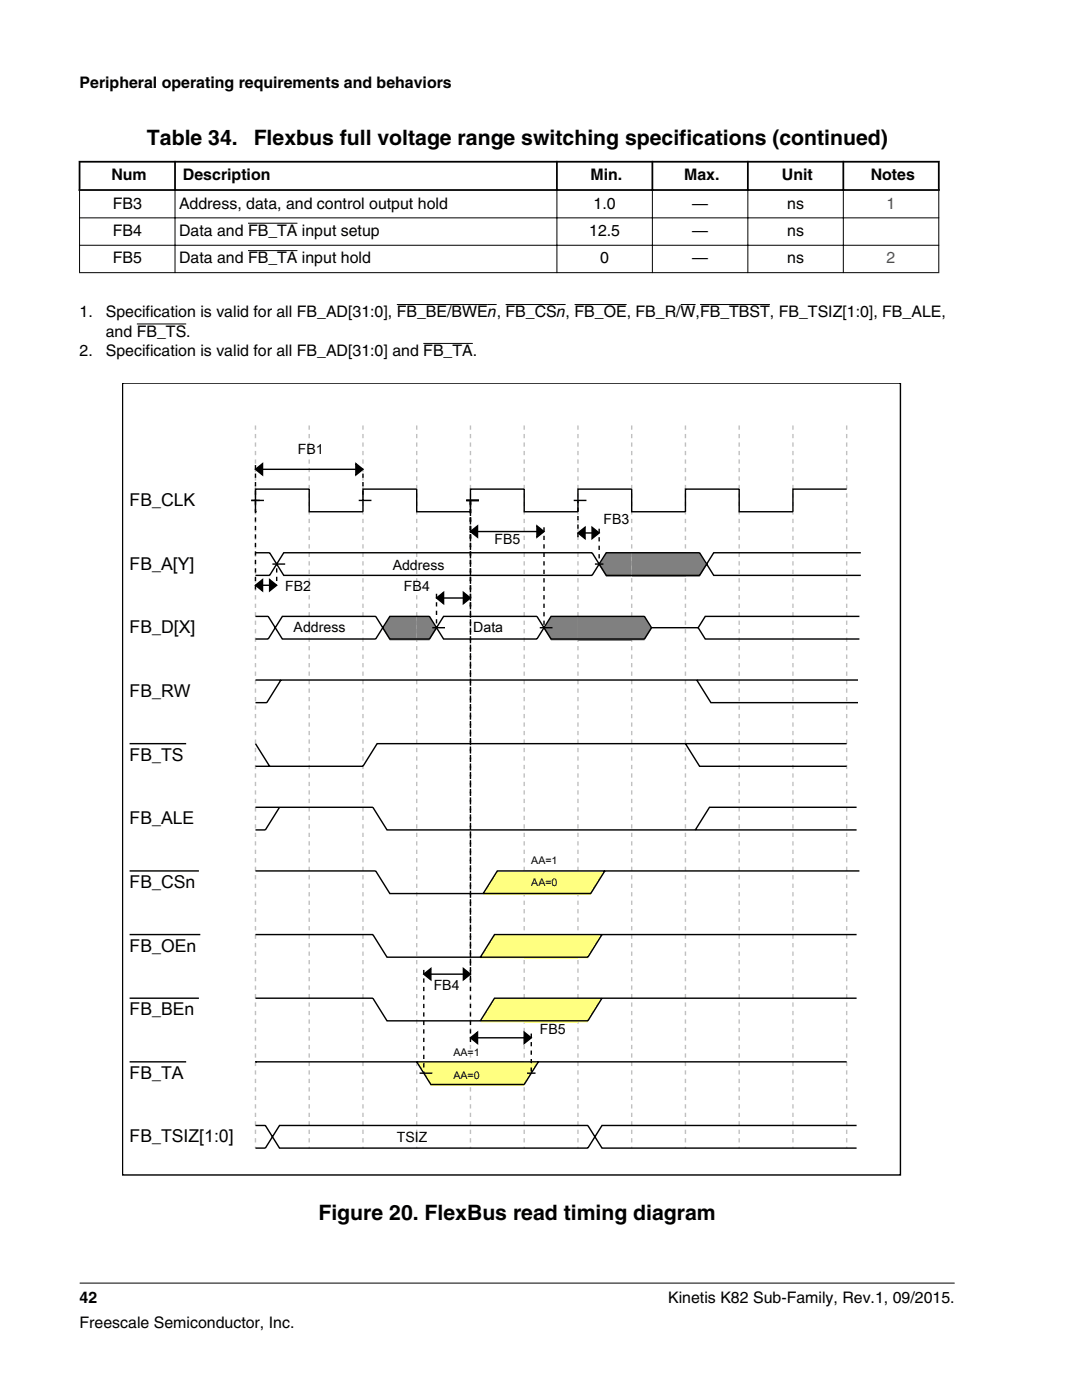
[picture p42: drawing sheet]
<svg xmlns="http://www.w3.org/2000/svg" width="216mm" height="279mm" viewBox="0 0 216 279" stroke-linecap="round" stroke-linejoin="round" font-family="sans-serif">
<defs><g id="words">
<g font-size="4.2">
<text x="29.3" y="29">Table 34.</text>
<text x="50.6" y="29">Flexbus full voltage range switching specifications (continued)</text>
<text x="63.5" y="243.4">Figure 20. FlexBus read timing diagram</text>
</g>
<g font-size="3.5">
<text x="25.9" y="101">FB_CLK</text>
<text x="25.9" y="113.7">FB_A[Y]</text>
<text x="25.9" y="126.4">FB_D[X]</text>
<text x="25.9" y="139.1">FB_RW</text>
<text x="25.9" y="151.8">FB_TS</text>
<text x="25.9" y="164.5">FB_ALE</text>
<text x="25.9" y="177.2">FB_CSn</text>
<text x="25.9" y="189.9">FB_OEn</text>
<text x="25.9" y="202.6">FB_BEn</text>
<text x="25.9" y="215.3">FB_TA</text>
<text x="25.9" y="228">FB_TSIZ[1:0]</text>
</g>
<g font-size="3.2">
<text x="15.9" y="17.5">Peripheral operating requirements and behaviors</text>
<text x="22.2" y="36">Num</text>
<text x="36.5" y="36">Description</text>
<text x="117.8" y="36">Min.</text>
<text x="136.5" y="36">Max.</text>
<text x="156" y="36">Unit</text>
<text x="173.7" y="36">Notes</text>
<text x="22.5" y="41.6">FB3</text>
<text x="35.7" y="41.6">Address, data, and control output hold</text>
<text x="118.4" y="41.6">1.0</text>
<text x="138.1" y="41.6">—</text>
<text x="157.1" y="41.6">ns</text>
<text x="22.5" y="47.1">FB4</text>
<text x="35.7" y="47.1">Data and FB_TA input setup</text>
<text x="117.6" y="47.1">12.5</text>
<text x="138.1" y="47.1">—</text>
<text x="157.1" y="47.1">ns</text>
<text x="22.5" y="52.6">FB5</text>
<text x="35.7" y="52.6">Data and FB_TA input hold</text>
<text x="119.8" y="52.6">0</text>
<text x="138.1" y="52.6">—</text>
<text x="157.1" y="52.6">ns</text>
<text x="15.9" y="63.3">1.</text>
<text x="21.1" y="63.3">Specification is valid for all FB_AD[31:0], FB_BE/BWEn, FB_CSn, FB_OE, FB_R/W,FB_TBST, FB_TSIZ[1:0], FB_ALE,</text>
<text x="15.9" y="71.1">2.</text>
<text x="21.1" y="67.2">and FB_TS.</text>
<text x="21.1" y="71.1">Specification is valid for all FB_AD[31:0] and FB_TA.</text>
<text x="15.9" y="260">42</text>
<text x="133.3" y="260">Kinetis K82 Sub-Family, Rev.1, 09/2015.</text>
<text x="15.9" y="265">Freescale Semiconductor, Inc.</text>
</g>
<g font-size="3.2" fill="#00f">
<text x="176.9" y="41.6">1</text>
<text x="176.9" y="52.6">2</text>
</g>
<g font-size="2.8">
<text x="59.4" y="90.6">FB1</text>
<text x="120.4" y="104.7">FB3</text>
<text x="78.4" y="113.7">Address</text>
<text x="98.7" y="108.6">FB5</text>
<text x="56.9" y="117.9">FB2</text>
<text x="80.6" y="117.9">FB4</text>
<text x="58.6" y="126.1">Address</text>
<text x="94.4" y="126.1">Data</text>
<text x="86.5" y="197.5">FB4</text>
<text x="107.7" y="206.3">FB5</text>
<text x="79.2" y="228">TSIZ</text>
</g>
<g font-size="2.1">
<text x="106" y="172.4">AA=1</text>
<text x="106" y="176.9">AA=0</text>
<text x="90.5" y="210.8">AA=1</text>
<text x="90.5" y="215.3">AA=0</text>
</g>
</g></defs>
<path d="M49.5 44.5h9.9" fill="none" stroke="#000" stroke-width=".2"/>
<g fill="#fff">
<path d="M111.2 43.6h18.9v5.3h-18.9z" fill-rule="evenodd"/>
<path d="M130.3 43.6h18.8v5.3h-18.8z" fill-rule="evenodd"/>
<path d="M149.3 43.6h18.9v5.3h-18.9z" fill-rule="evenodd"/>
<path d="M168.4 43.6h18.8v5.3h-18.8z" fill-rule="evenodd"/>
<path d="M16 49h18.8v5.3h-18.8z" fill-rule="evenodd"/>
<path d="M35 49h76v5.3h-76z" fill-rule="evenodd"/>
</g>
<path d="M49.5 50h9.9" fill="none" stroke="#000" stroke-width=".2"/>
<g fill="#fff">
<path d="M111.2 49h18.9v5.3h-18.9z" fill-rule="evenodd"/>
<path d="M130.3 49h18.8v5.3h-18.8z" fill-rule="evenodd"/>
<path d="M149.3 49h18.9v5.3h-18.9z" fill-rule="evenodd"/>
<path d="M168.4 49h18.8v5.3h-18.8z" fill-rule="evenodd"/>
</g>
<path d="M15.7 32.3h171.8M15.7 37.9h171.8M15.9 32.1v6M34.9 32.1v6M111.1 32.1v6M130.2 32.1v6M149.2 32.1v6M168.3 32.1v6M187.3 32.1v6" fill="none" stroke="#000" stroke-width=".35"/>
<g fill="none" stroke="#000" stroke-width=".2">
<path d="M15.9 38.1v16.4M34.9 37.7v16.8M111.1 37.7v16.8M130.2 37.7v16.8M149.2 37.7v16.8M168.3 37.7v16.8M187.3 38.1v16.4M15.8 43.5h171.6M15.8 48.9h171.6M15.8 54.4h171.6M27.3 64.7h9.9M79.2 60.8h19.9"/>
<path d="M84.5 68.5h9.8M100.9 60.8h12M114.6 60.8h10.4M135.8 60.8h3M139.7 60.8h13.9"/>
</g>
<path d="M24.4 76.4h155.3v158.1h-155.3z" fill="none" stroke="#000" stroke-width=".28"/>
<path d="M51 84.9v144.2M61.7 84.9v144.2M72.4 84.9v144.2M83.1 84.9v144.2M93.9 84.9v144.2M104.6 84.9v144.2M115.3 84.9v144.2M126 84.9v144.2M136.8 84.9v144.2M147.5 84.9v144.2M158.2 84.9v144.2M168.9 84.9v144.2" fill="none" stroke="#c0c0c0" stroke-width=".28" stroke-dasharray=".8 .8" stroke-linecap="butt"/>
<g fill="#808080">
<path d="M121 110.3h5v4.8h-5l-1.4-2.2z"/>
<path d="M126 110.3h10.8v4.8h-10.8z"/>
<path d="M136.8 110.3h2.8l1.4 2.6-1.4 2.2h-2.8z"/>
<path d="M77.8 123h5.3v4.8h-5.3l-1.4-2.2z"/>
<path d="M83.1 123h2.6l1.4 2.6-1.4 2.2h-2.6z"/>
<path d="M110 123h5.3v4.8h-5.3l-1.5-2.2z"/>
<path d="M115.3 123h10.7v4.8h-10.7z"/>
<path d="M126 123h2.6l1.4 2.6-1.4 2.2h-2.6z"/>
</g>
<g fill="#ffff80">
<path d="M99.2 173.8h5.4v4.8h-8.2z"/>
<path d="M104.6 173.8h10.7v4.8h-10.7z"/>
<path d="M115.3 173.8h5.4l-2.8 4.8h-2.6z"/>
<path d="M98.7 186.5h5.9v4.8h-8.8z"/>
<path d="M104.6 186.5h10.7v4.8h-10.7z"/>
<path d="M115.3 186.5h4.8l-2.8 4.8h-2z"/>
<path d="M98.7 199.2h5.9v4.8h-8.8z"/>
<path d="M104.6 199.2h10.7v4.8h-10.7z"/>
<path d="M115.3 199.2h4.8l-2.8 4.8h-2z"/>
<path d="M83.1 211.9h10.8v4.8h-7.9z"/>
<path d="M93.9 211.9h10.7v4.8h-10.7z"/>
<path d="M104.6 211.9h2.8l-2.8 4.8z"/>
</g>
<g fill="none" stroke="#000" stroke-width=".28">
<path d="M50.1 99.9h2.6M51 93.7l1.4-1.2v2.3zM51 93.7h21.4M71 92.5l1.4 1.2-1.4 1.1zM71.6 99.9h2.5M93 99.9h2.6M114.5 99.9h2.5M168.9 97.6h-10.7v4.5h-10.7v-4.5h-10.7v4.5h-10.8v-4.5h-10.7v4.5h-10.7v-4.5h-10.7v4.5h-10.8v-4.5h-10.7v4.5h-10.7v-4.5h-10.7v4.5M51 116.8l1.4-1.1v2.2zM51 102.1h.1M51 110.3h2.8l2.8 4.5h61.5l2.9-4.5h18.6l2.8 4.5h29.4M51 116.8h4.2"/>
<path d="M53.8 115.7l1.4 1.1-1.4 1.1zM54.4 112.6h2.5M87.1 119.3l1.4-1.1v2.3zM87.1 119.3h6.8M92.5 118.2l1.4 1.1-1.4 1.2zM93.9 106.1l1.4-1.1v2.2zM93.9 106.1h14.6M107.1 105l1.4 1.1-1.4 1.1zM115.3 106.4l1.4-1.2v2.3zM115.3 106.4h4.3M118.1 105.2l1.5 1.2-1.5 1.1zM118.7 112.6h1.7"/>
<path d="M171.8 110.3h-29.4l-2.8 4.5h-18.6l-2.9-4.5h-61.5l-2.8 4.5h-2.8M51 123h2.5l2.8 4.5h18.7l2.8-4.5h7.9l2.8 4.5h18.6l2.9-4.5h18.6l1.4 2.3M51 135.7h120.2M56.1 135.7l-2.9 4.5h-2.2M86.3 125.3h2.5M107.7 125.3h2.5M139 135.7l2.9 4.5h29.3M139.3 125.3h-9.3l-1.4 2.2h-18.6l-2.9-4.5h-18.6l-2.8 4.5h-7.9l-2.8-4.5h-18.7l-2.8 4.5h-2.5M139.3 125.3l1.4 2.2h30.8M171.5 123h-30.8l-1.4 2.3M25.9 148.4h11.2M51 148.4l2.8 4.5"/>
<path d="M136.8 148.4l2.8 4.5h29.3M168.9 148.4h-93.7l-2.8 4.5h-21.4M25.9 173.8h13.8M51 161.1h23.4l2.8 4.5h93.7M51 173.8h24l2.8 4.5h40.1l2.8-4.5M55.8 161.1l-2.8 4.5h-2M170.9 161.1h-29.3l-2.9 4.5M171.5 173.8h-72.3l-2.8 4.5M25.9 186.5h14.1M25.9 199.2h13.8M51 186.5h23.4l2.8 4.5h40.1l2.8-4.5M51 199.2h23.4l2.8 4.5h40.1l2.8-4.5"/>
<path d="M84.6 194.4l1.4-1.1v2.2zM84.6 194.4h9.3M92.5 193.3l1.4 1.1-1.4 1.1zM170.9 186.5h-72.2l-2.9 4.5M170.9 199.2h-72.2l-2.9 4.5M25.9 211.9h11.2M51 211.9h.1M51 211.9h117.9M83.1 211.9l2.9 4.5h18.6l2.8-4.5M83.7 214.2h2.6M93.9 207.1l1.4-1.1v2.2zM93.9 207.1h12.1"/>
<path d="M104.6 206l1.4 1.1-1.4 1.1zM105.2 214.2h1.7M51 224.6h2l2.8 4.5h61.5l2.8-4.5h50.8M51 229.1h2l2.8-4.5h61.5l2.8 4.5h50.8"/>
</g>
<g fill="#000">
<path d="M51 93.7l1.4-1.2v2.3zM71 92.5l1.4 1.2-1.4 1.1zM51 116.8l1.4-1.1v2.2zM53.8 115.7l1.4 1.1-1.4 1.1zM87.1 119.3l1.4-1.1v2.3zM93.9 106.1l1.4-1.1v2.2zM92.5 118.2l1.4 1.1-1.4 1.2zM107.1 105l1.4 1.1-1.4 1.1zM115.3 106.4l1.4-1.2v2.3zM118.1 105.2l1.5 1.2-1.5 1.1zM84.6 194.4l1.4-1.1v2.2zM92.5 193.3l1.4 1.1-1.4 1.1z"/>
<path d="M93.9 207.1l1.4-1.1v2.2zM104.6 206l1.4 1.1-1.4 1.1z"/>
</g>
<g fill="none" stroke="#000" stroke-width=".28" stroke-dasharray=".8 .8" stroke-linecap="butt">
<path d="M51 92.8v7.1M51 99.9v18.6M72.4 94.5v5.4M93.9 99.9v7.9M93.9 99.9v21.1M93.9 99.9v96.2M55.2 116v-3.4M87.1 118.5v6.8M108.5 105.2v20.1M115.3 107.2v-7.3M119.6 105.5v7.1M84.6 193.6v20.6"/>
<path d="M93.9 208v-108.1M106 206.3v7.9"/>
</g>
<path d="M15.9 256.1h174.6" fill="none" stroke="#000" stroke-width=".2"/>
<use href="#words"/>
</svg>
